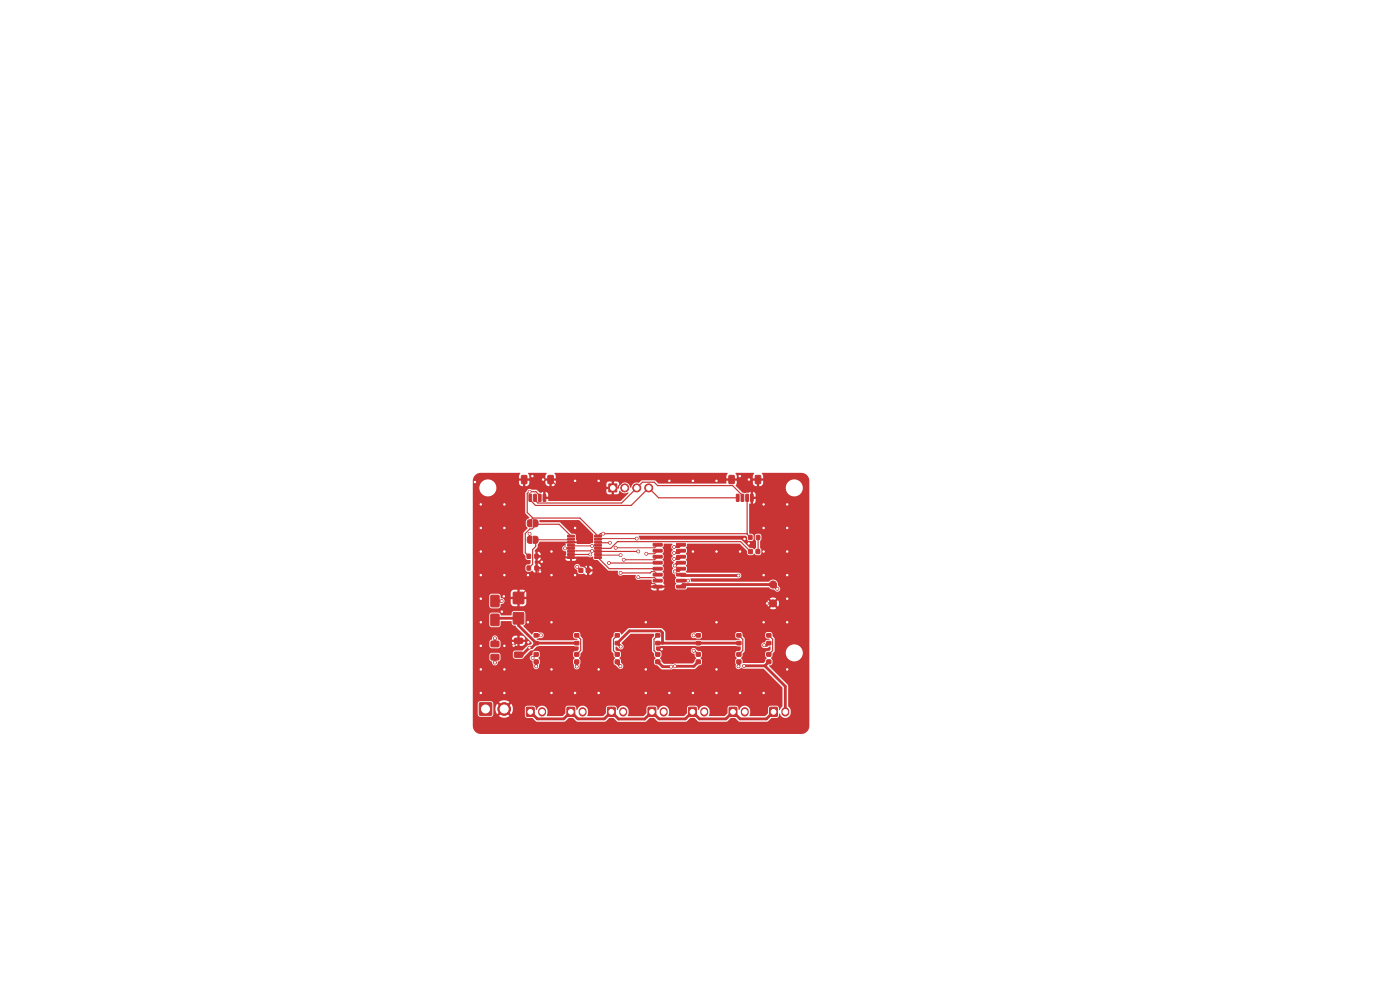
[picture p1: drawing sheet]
<svg xmlns="http://www.w3.org/2000/svg" width="297mm" height="210mm" viewBox="0 0 297 210" stroke-linecap="round" stroke-linejoin="round" font-family="sans-serif">
<g fill="#c83434" stroke="#c83434" stroke-width=".21">
<path d="M154.7 150.1h1.6v1.8h-1.6z"/>
<path d="M104.2 138.8h1.5l.2 .2v.9l-.3 .1h-1.3l-.2-.2z"/>
<path d="M104.2 136h1.5l.2 .2v.9l-.3 .1h-1.3l-.2-.2z"/>
<path d="M158.8 113.6h.7v.8h-.7z"/>
<path d="M160.5 113.6h.7v.8h-.7z"/>
<path d="M139.1 136.1h.9v.7h-.9z"/>
<path d="M139.1 134.4h.9v.7h-.9z"/>
<path d="M122.8 120.6h.8v.8h-.8z"/>
<path d="M124.4 120.6h.8v.8h-.8z"/>
<path d="M111.8 117.6h.7v.8h-.7z"/>
<path d="M113.5 117.6h.7v.8h-.7z"/>
<path d="M112 113.9l.3-.1h.5v1.5l-.5-.1-.3-.1z"/>
<path d="M113.1 113.8h.7l.3 .3v.7l-.3 .4-.7 .1z"/>
<path d="M104.2 130.3h1.6v2.4h-1.6z"/>
<path d="M104.2 126.3h1.6v2.4h-1.6z"/>
<path d="M158.8 116.6h.8v.8h-.8z"/>
<path d="M160.4 116.6h.8v.8h-.8z"/>
<path d="M120.3 150.1h1.6v1.8h-1.6z"/>
<path d="M156.3 136.1h.9v.7h-.9z"/>
<path d="M156.3 134.4h.9v.7h-.9z"/>
<path d="M159.2 104.9h.6l-.1 1.5-.5-.1z"/>
<path d="M158.2 104.9h.6l-.1 1.5-.5-.1z"/>
<path d="M157.2 104.9h.6l-.1 1.5-.5-.1z"/>
<path d="M156.2 104.9h.6l-.1 1.5-.5-.1z"/>
<path d="M160.3 100.9l.8-.1 .3 .2v1.4l-.2 .2h-.7l-.3-.1z"/>
<path d="M154.7 100.9l.8-.1 .3 .2v1.4l-.2 .2h-.8l-.2-.1z"/>
<path d="M108.9 130h2.2v2.3h-2.2z"/>
<path d="M108.9 125.7h2.2v2.3h-2.2z"/>
<path d="M121.9 140h.9v.8h-.9z"/>
<path d="M121.9 138.4h.9v.8h-.9z"/>
<path d="M120.4 113.6l1.4-.1 .1 .4h-1.4z"/>
<path d="M120.4 114.2h1.4l.1 .3-1.4 .1z"/>
<path d="M120.4 114.9l1.4-.1 .1 .4h-1.4z"/>
<path d="M120.4 115.5h1.4l.1 .3-1.4 .1z"/>
<path d="M120.4 116.2l1.4-.1 .1 .4h-1.4z"/>
<path d="M120.4 116.8h1.4l.1 .3-1.4 .1z"/>
<path d="M120.4 117.5l1.4-.1 .1 .4h-1.4z"/>
<path d="M120.4 118.1h1.4l.1 .3-1.4 .1z"/>
<path d="M126.2 118.1h1.3l.1 .3-1.4 .1z"/>
<path d="M126.2 117.5l1.3-.1 .1 .4h-1.4z"/>
<path d="M126.2 116.8h1.3l.1 .3-1.4 .1z"/>
<path d="M126.2 116.2l1.3-.1 .1 .4h-1.4z"/>
<path d="M126.2 115.5h1.3l.1 .3-1.4 .1z"/>
<path d="M126.2 114.9l1.3-.1 .1 .4h-1.4z"/>
<path d="M126.2 114.2h1.3l.1 .3-1.4 .1z"/>
<path d="M126.2 113.6l1.3-.1 .1 .4h-1.4z"/>
<path d="M163.3 150.1h1.6v1.8h-1.6z"/>
<path d="M147.7 136.1h.9v.7h-.9z"/>
<path d="M147.7 134.4h.9v.7h-.9z"/>
<path d="M112 110.4l.3-.1h.5v1.5l-.5-.1-.3-.1z"/>
<path d="M113.1 110.3h.7l.3 .3v.7l-.3 .4-.7 .1z"/>
<path d="M162.7 140h.8v.8h-.8z"/>
<path d="M162.7 138.4h.8v.8h-.8z"/>
<path d="M130.5 140h.9v.8h-.9z"/>
<path d="M130.5 138.4h.9v.8h-.9z"/>
<path d="M121.9 136.1h.9v.7h-.9z"/>
<path d="M121.9 134.4h.9v.7h-.9z"/>
<path d="M137.5 150.1h1.6v1.8h-1.6z"/>
<path d="M111.7 150.1h1.6v1.8h-1.6z"/>
<path d="M113.3 136.1h.9v.7h-.9z"/>
<path d="M113.3 134.4h.9v.7h-.9z"/>
<path d="M115.2 104.9h.6l-.1 1.5-.5-.1z"/>
<path d="M114.2 104.9h.6l-.1 1.5-.5-.1z"/>
<path d="M113.2 104.9h.6l-.1 1.5-.5-.1z"/>
<path d="M112.2 104.9h.6l-.1 1.5-.5-.1z"/>
<path d="M116.3 100.9l.8-.1 .3 .2v1.4l-.2 .2h-.8l-.2-.1z"/>
<path d="M110.7 100.9l.9-.1 .2 .2v1.4l-.2 .2h-.8l-.2-.1z"/>
<path d="M113.3 140h.9v.8h-.9z"/>
<path d="M113.3 138.4h.9v.8h-.9z"/>
<path d="M162.7 136.1h.8v.7h-.8z"/>
<path d="M162.7 134.4h.8v.7h-.8z"/>
<path d="M111.8 120.1h.7v.8h-.7z"/>
<path d="M113.5 120.1h.7v.8h-.7z"/>
<path d="M147.7 140h.9v.8h-.9z"/>
<path d="M147.7 138.4h.9v.8h-.9z"/>
<path d="M101.7 149.1h2.6v2.6h-2.6z"/>
<path d="M146.1 150.1h1.6v1.8h-1.6z"/>
<path d="M130.5 136.1h.9v.7h-.9z"/>
<path d="M130.5 134.4h.9v.7h-.9z"/>
<path d="M138.6 115.3h1.8l.1 .5h-1.9z"/>
<path d="M138.6 116.6l1.8-.1 .1 .5-1.9 .1z"/>
<path d="M138.6 117.8h1.8l.1 .5-1.9 .1z"/>
<path d="M138.6 119.1h1.8l.1 .5-1.9 .1z"/>
<path d="M138.6 120.4l1.8-.1 .1 .5-1.9 .1z"/>
<path d="M138.6 121.6h1.8l.1 .5-1.9 .1z"/>
<path d="M138.6 122.9h1.8l.1 .5-1.9 .1z"/>
<path d="M138.6 124.2h1.8l.1 .5h-1.9z"/>
<path d="M143.5 124.2h1.9v.5h-1.8z"/>
<path d="M143.5 122.9h1.9v.5l-1.8 .1z"/>
<path d="M143.5 121.6h1.9v.5l-1.8 .1z"/>
<path d="M143.5 120.4l1.9-.1v.5l-1.8 .1z"/>
<path d="M143.5 119.1h1.9v.5l-1.8 .1z"/>
<path d="M143.5 117.8h1.9v.5l-1.8 .1z"/>
<path d="M143.5 116.6l1.9-.1v.5l-1.8 .1z"/>
<path d="M143.5 115.3h1.9v.5h-1.8z"/>
<path d="M109.2 138.4l1.5-.1 .2 .3v.7l-.3 .2-1.3-.1-.2-.2z"/>
<path d="M109.2 135.4h1.5l.2 .2v.7l-.3 .2h-1.3l-.2-.2z"/>
<path d="M156.3 140h.9v.8h-.9z"/>
<path d="M156.3 138.4h.9v.8h-.9z"/>
<path d="M129.1 102.7h1.7v1.7h-1.7z"/>
<path d="M139.1 140h.9v.8h-.9z"/>
<path d="M139.1 138.4h.9v.8h-.9z"/>
<path d="M128.9 150.1h1.6v1.8h-1.6z"/>
<circle cx="164" cy="128" r=".75"/>
<circle cx="164" cy="124" r=".75"/>
<circle cx="107" cy="150.4" r="1.35"/>
<circle cx="132.5" cy="103.5" r=".85"/>
<circle cx="135.1" cy="103.5" r=".85"/>
<circle cx="137.6" cy="103.5" r=".85"/>
<circle cx="122" cy="147" r=".3"/>
<circle cx="112" cy="132" r=".3"/>
<circle cx="157.9" cy="114.3" r=".3"/>
<circle cx="114.6" cy="121.2" r=".3"/>
<circle cx="162" cy="122" r=".3"/>
<circle cx="117" cy="122" r=".3"/>
<circle cx="158.8" cy="115.3" r=".3"/>
<circle cx="167" cy="132" r=".3"/>
<circle cx="127" cy="102" r=".3"/>
<circle cx="152" cy="102" r=".3"/>
<circle cx="162" cy="117" r=".3"/>
<circle cx="117" cy="117" r=".3"/>
<circle cx="147" cy="117" r=".3"/>
<circle cx="106.9" cy="126.5" r=".3"/>
<circle cx="106.5" cy="129.7" r=".3"/>
<circle cx="107" cy="137" r=".3"/>
<circle cx="167" cy="122" r=".3"/>
<circle cx="112.9" cy="101" r=".3"/>
<circle cx="102" cy="147" r=".3"/>
<circle cx="114.9" cy="119.2" r=".3"/>
<circle cx="152" cy="142" r=".3"/>
<circle cx="102" cy="122" r=".3"/>
<circle cx="162" cy="132" r=".3"/>
<circle cx="117" cy="147" r=".3"/>
<circle cx="140.4" cy="137.7" r=".3"/>
<circle cx="102" cy="137" r=".3"/>
<circle cx="102" cy="132" r=".3"/>
<circle cx="162" cy="107" r=".3"/>
<circle cx="107" cy="112" r=".3"/>
<circle cx="107" cy="147" r=".3"/>
<circle cx="117" cy="142" r=".3"/>
<circle cx="157" cy="117" r=".3"/>
<circle cx="122" cy="112" r=".3"/>
<circle cx="122" cy="102" r=".3"/>
<circle cx="158.9" cy="101.7" r=".3"/>
<circle cx="127" cy="142" r=".3"/>
<circle cx="152" cy="132" r=".3"/>
<circle cx="157" cy="147" r=".3"/>
<circle cx="102" cy="112" r=".3"/>
<circle cx="137" cy="147" r=".3"/>
<circle cx="152" cy="117" r=".3"/>
<circle cx="147" cy="102" r=".3"/>
<circle cx="107" cy="107" r=".3"/>
<circle cx="137" cy="132" r=".3"/>
<circle cx="156.9" cy="101" r=".3"/>
<circle cx="167" cy="127" r=".3"/>
<circle cx="162" cy="147" r=".3"/>
<circle cx="102" cy="117" r=".3"/>
<circle cx="167" cy="142" r=".3"/>
<circle cx="107" cy="142" r=".3"/>
<circle cx="115.2" cy="101.7" r=".3"/>
<circle cx="100.8" cy="102.3" r=".3"/>
<circle cx="127" cy="147" r=".3"/>
<circle cx="112" cy="122" r=".3"/>
<circle cx="107" cy="117" r=".3"/>
<circle cx="152" cy="147" r=".3"/>
<circle cx="122" cy="122" r=".3"/>
<circle cx="142" cy="147" r=".3"/>
<circle cx="102" cy="142" r=".3"/>
<circle cx="167" cy="107" r=".3"/>
<circle cx="107" cy="122" r=".3"/>
<circle cx="167" cy="112" r=".3"/>
<circle cx="109" cy="137" r=".3"/>
<circle cx="162" cy="112" r=".3"/>
<circle cx="117" cy="132" r=".3"/>
<circle cx="102" cy="127" r=".3"/>
<circle cx="112.1" cy="136.3" r=".3"/>
<circle cx="102" cy="107" r=".3"/>
<circle cx="167" cy="117" r=".3"/>
<circle cx="147" cy="147" r=".3"/>
<circle cx="162.7" cy="128" r=".3"/>
<circle cx="142" cy="102" r=".3"/>
<circle cx="137" cy="142" r=".3"/>
<circle cx="128" cy="113.2" r=".3"/>
<circle cx="112.4" cy="104.3" r=".3"/>
<circle cx="122.5" cy="120.2" r=".3"/>
<circle cx="112.4" cy="113.2" r=".3"/>
<circle cx="135.1" cy="114.3" r=".3"/>
<circle cx="129.4" cy="115.1" r=".3"/>
<circle cx="130.6" cy="116.2" r=".3"/>
<circle cx="125.6" cy="115.8" r=".3"/>
<circle cx="137.1" cy="117.5" r=".3"/>
<circle cx="119.9" cy="116.3" r=".3"/>
<circle cx="125.6" cy="116.9" r=".3"/>
<circle cx="132.3" cy="118.7" r=".3"/>
<circle cx="125.2" cy="117.6" r=".3"/>
<circle cx="129.2" cy="119.4" r=".3"/>
<circle cx="131.7" cy="121.5" r=".3"/>
<circle cx="131.7" cy="117.8" r=".3"/>
<circle cx="135.4" cy="117" r=".3"/>
<circle cx="135.4" cy="122.4" r=".3"/>
<circle cx="105" cy="140.5" r=".3"/>
<circle cx="105" cy="135.4" r=".3"/>
<circle cx="106.4" cy="127.5" r=".3"/>
<circle cx="164.9" cy="124.9" r=".3"/>
<circle cx="131.7" cy="137.2" r=".3"/>
<circle cx="162.1" cy="136.9" r=".3"/>
<circle cx="112.3" cy="137.4" r=".3"/>
<circle cx="143" cy="116" r=".3"/>
<circle cx="113.8" cy="141.4" r=".3"/>
<circle cx="143" cy="117.3" r=".3"/>
<circle cx="122.4" cy="141.4" r=".3"/>
<circle cx="143" cy="118.6" r=".3"/>
<circle cx="131.6" cy="141.3" r=".3"/>
<circle cx="143.2" cy="120" r=".3"/>
<circle cx="142.4" cy="141.4" r=".3"/>
<circle cx="143.2" cy="141.3" r=".3"/>
<circle cx="143.2" cy="121.2" r=".3"/>
<circle cx="156.7" cy="141.3" r=".3"/>
<circle cx="156.7" cy="122.1" r=".3"/>
<circle cx="157.8" cy="141.2" r=".3"/>
<circle cx="146" cy="123.2" r=".3"/>
<circle cx="113" cy="139.6" r=".3"/>
<circle cx="114.7" cy="134.8" r=".3"/>
<circle cx="147.2" cy="134.8" r=".3"/>
<circle cx="147.2" cy="138" r=".3"/>
</g>
<path d="M115 150.9v.3M123.6 150.9v.3M132.2 150.9v.3M140.8 150.9v.3M149.4 150.9v.3M158 150.9v.3M166.6 150.9v.3" fill="none" stroke="#c83434" stroke-width="1.7"/>
<g fill="none" stroke="#c83434" stroke-width=".25">
<path d="M111.2 101.7h5.6l1.8 1.8h12.6v-.4l1.4-1.4h28.2M112.4 113.2v1.3M112.5 105.6v.5l1.1 1.1h20.3l3.7-3.7 2.1 2.1h16.8M113 109.9l-.6 .7v.4M113 109.9h10l3.9 3.8 .5-.5h31.1M113.5 105.6v.5l.6 .6h17.8l4.4-4.4h2.5l.7 .7h15.9l2.1 2.1v.5M113.6 111l.3 .2M113.6 114.5v1.4l-.6 .7v3.1l-.8 .8M113.8 118v2.5l.8 .7v1.1l-4.6 4.6M113.9 111.2h4.7l2.5 2.5M113.9 111.2l-1 1h-.5l-1 1v4.1l.8 .7M114.5 105.6v-.5l-.8-.8h-1.5l-.4 .4v4l1.2 1.2"/>
<path d="M115.5 101.7v3.9M117.3 115.1v3.1M119.9 116.3h1.2M121.1 118.3h.9l2.8 2.7v2.8M121.1 115.7h.1M121.1 117h.1M121.1 117.6h4.1M122.3 116.9h3.3M126.9 115l2.5 .1M126.9 116.3h2.7l1.4-1.4h26.1l2.1 2.1M126.9 117h8.5M126.9 118.3l2.3 2.3h10.3"/>
<path d="M135.4 117h.1M139.5 119.4h-10.3M158.5 105.6v7.7l.7 .7M159.2 117h.1M159.5 101.7v3.9M160.8 117h.1M160.8 114v3M110 135.9l-1 1.1M113.7 134.8h1M113.7 138.8l-.7 .8M122.4 134.8l.8 .8v2.4l-.8 .8M122.4 138.8h.1"/>
<path d="M122.5 120.2l.7 .8M130.9 134.8l-.8 .8v2.4l.8 .8M130.9 138.8h.1M135.4 122.4l2.8 .1M138.2 121.3l-.3 .2h-6.2M139.5 138.8h.1M139.5 134.8l-.8 .8v2.4l.8 .8M147.2 134.8h1M147.2 138h.2l.8 .8M148.2 138.8h.1M156.7 134.8l.9 .8v2.4l-.9 .8M156.7 138.8h.1"/>
<path d="M162.7 128h1.3M163.1 134.8l.8 .8v2.4l-.8 .8M163.1 138.8h.1"/>
</g>
<g fill="none" stroke="#c83434" stroke-width=".21">
<path d="M113.8 118.2h7.2l.1 .1M121.1 115l-.1 .1h-3.7M121.1 114.4l-.1 .1h-7.4M121.1 115.7l.2 .1h4.3M122.3 116.9h-1l-.2 .1M126.9 117.6l.1 .2h4.7M135.1 114.3h-8.1l-.1 .1M139.5 115.6l-.6 .6h-8.3M139.5 116.8l-.6 .7h-1.8M139.5 118.1l-.6 .6h-6.6M124.8 123.8h14.1l.6 .6M138.2 121.3h.7l.6 .6"/>
<path d="M138.2 122.5h.7l.6 .7"/>
</g>
<g fill="none" stroke="#c83434" stroke-width=".6">
<path d="M144.5 119.4h-.7l-.6 .6M105 135.4v1.2M105 139.4v1.1M105 127.5h1.4M105 131.5l.4-.3h4.6v1.5l3.7 3.7M113.7 136.4h8.7M113.7 136.4l-.9 1h-.5l-1.5 1.5h-.8M139.5 136.4h17.2M140.5 136.4v-2.2l-.3-.4h-6.7l-2.6 2.6 .8 .8M143.2 121.1v.1M144.5 124.4l.4-.4h19.1l.9 .9M144.5 121.9l.2 .2h12"/>
<path d="M144.5 123.2h1.5M163.1 136.4l-.4 .5h-.6M112.5 151l1.5 1.5h5.6l1.5-1.5 1.5 1.5h5.6l1.5-1.5 1.5 1.5h5.6l1.5-1.5 1.5 1.5h5.6l1.5-1.5 1.5 1.5h5.6l1.5-1.5 1.5 1.5h5.6l1.5-1.5M113.7 140.4v1M122.4 140.4v1M130.9 140.4v.2l.7 .7M139.5 140.4h.1M139.5 140.4l1.1 1h1.8M148.2 140.4l-1 .9h-4M148.2 140.4h.1M156.7 140.4v1M157.8 141.2h4.4"/>
<path d="M162.2 141.2l4.4 4.4v5.4M163.1 140.4l-.9 .8M163.1 140.4h.1"/>
</g>
<path d="M144.5 115.6l-.5 .4h-1M144.5 116.8l-.5 .5h-1M144.5 118.1l-.5 .5h-1M144.5 120.6l-.5 .5h-.8" fill="none" stroke="#c83434" stroke-width=".45"/>
<path d="M100.7 100.9l.6-.4 .7-.2h8.3l.1 .1-.3 .5v.6h2.2v-.6l-.3-.4 .1-.2h3.8l.1 .1-.3 .5v.6h2.2v-.6l-.3-.4 .1-.2h36.6l.1 .1-.3 .5v.6h2.2v-.6l-.3-.4 .1-.2h3.8l.1 .1-.3 .5v.6h2.2v-.6l-.3-.4 .1-.2h8.3a1.7 1.7 0 0 1 1.7 1.7v52a1.7 1.7 0 0 1-1.7 1.7h-68a1.7 1.7 0 0 1-1.7-1.7v-4.7h1v2.2l.3 .5h2.8l.2-.4 .1-1.3h.4l.1 .7 .3 .5 .7-.7 .4 .4-.8 .7a1.83 1.83 0 0 0 2.3 0l-.7-.7 .3-.4 .7 .7 .3-.5 .1-.8h2.5v1.6l.2 .3 .3 .2h1.2l.9 .8h5.8l1-.8h.9l.9 .8h5.8l1-.8h.9l.9 .8h5.8l1-.8h.9l.9 .8h5.8l1-.8h.9l.9 .8h5.8l1-.8h.9l.9 .8h5.8l1-.8h1.1a.88 .88 0 0 0 .5-.9h.2a1.17 1.17 0 0 0 1.2 .9 1.17 1.17 0 0 0 1.1-1.1l-.1-.8-.5-.6v-4.4l-4-4.1 .1-.2a.52 .52 0 0 0 .6-.5v-.6l-.4-.4 .3-.3 .1-.7 .2-.2h2.6v.2a1.8 1.8 0 0 0 2.7 1.4 1.8 1.8 0 0 0 0-3 1.8 1.8 0 0 0-2.7 1.4h-2.6l.2-.3v-2.6l-.4-.6v-.4l-.3-.4h-.9l-.3 .2v.9l.2 .2 .7 .2-.1 .1-.6 .1-.4 .5a.61 .61 0 0 0-.7 .5 .61 .61 0 0 0 .5 .7l.9-.1 .4-.3 .2 .1v.6l-.2 .2-.6 .1-.3 .2-.1 .9 .4 .4-.7 1-4.4 .1-.1-.7-.3-.4 .3-.4v-.6l.5-.6v-2.5l-.5-.6v-.6l-.4-.2h-.7l-.4 .2v.9l.2 .2 .7 .2-.1 .1-.7 .1h-14.8l-.2-.1v-1h5.5a.68 .68 0 0 0 .9 .6l.3 .2 .9-.1 .2-.3v-.6l-.4-.4-1.1 .1a.6 .6 0 0 0-.8 .5h-5.5l-.1-.8-.8-.7h-6.7l-1.6 1.4-.6-.5h-.9l-.2 .4v.5l-.5 .5v2.6l.5 .6v.5l.3 .4-.3 .4v.9l.9 .8a.61 .61 0 0 0 1 0 .61 .61 0 0 0-.1-.9l-.3-.3v-.5l-.3-.4 .3-.4v-.7l-.2-.4h-.7l-.2-.2v-.7l.2-.1 .4 .4a.64 .64 0 0 0 1 0 .64 .64 0 0 0-.3-1v-.2l1.9-1.9h4.9l.1 .6-.5 .5v2.6l.5 .6v.5l.3 .4-.3 .4v.7l1.4 1.2 .3 .1h1.9l.4-.1h4.5l1-.8a.54 .54 0 0 0 .6-.5v-.6l-.3-.4 .3-.4v-.9l-.4-.2h-.5l-.3-.4a.61 .61 0 0 0-1.1 .1 .61 .61 0 0 0 .6 .8l.5 1-.3 .3v.4l-.5 .4h-3.8l-.4 .2-1.8-.1-.5-.4-.1-.5-.3-.2 .3-.5v-.9l-.4-.2-.5-.1-.2-.2v-.6l1-.2h15.9l1 .1v.7l-.2 .3h-.7l-.2 .4v.7l.3 .4-.3 .5 .2 1.6 .4 .3 .7-.4 .4 .2 4.3 .1 4 4v3.9l-.7 .8a.85 .85 0 0 0-.5-.9h-1.3l-.4 .2-.1 .2-.1 1.2-.6 .6h-3.3l.1-1.3a1.2 1.2 0 0 0-1.1-.9 1.2 1.2 0 0 0-1.2 .9h-.1a.66 .66 0 0 0-.6-.9h-1.2l-.4 .2-.1 .2-.1 1.2-.6 .6h-3.3l.2-1.1a1.2 1.2 0 0 0-1.2-1.1 1.2 1.2 0 0 0-1.2 .9h-.1a.66 .66 0 0 0-.6-.9h-1.2l-.4 .2-.1 .2-.1 1.2-.6 .6h-3.3l.2-1.1a1.2 1.2 0 0 0-1.2-1.1 1.2 1.2 0 0 0-1.2 .9h-.1a.66 .66 0 0 0-.6-.9h-1.2l-.4 .2-.1 .2-.1 1.2-.6 .6h-3.3l.2-1.1a1.2 1.2 0 0 0-1.2-1.1 1.2 1.2 0 0 0-1.2 .9h-.1a.66 .66 0 0 0-.6-.9h-1.2l-.4 .2-.1 .2-.1 1.2-.6 .6h-3.3l.2-1.1a1.2 1.2 0 0 0-1.2-1.1 1.2 1.2 0 0 0-1.2 .9h-.1a.66 .66 0 0 0-.6-.9h-1.2l-.4 .2-.1 .2-.1 1.2-.6 .6h-3.3l.2-1.1a1.2 1.2 0 0 0-1.2-1.1 1.2 1.2 0 0 0-1.2 .9h-.1a.66 .66 0 0 0-.6-.9h-1.3l-.5 .5h-2.5l-.4-.9-.7 .7-.3-.4 .7-.7a1.83 1.83 0 0 0-2.3 0l.8 .7-.4 .4-.7-.7-.4 1h-.4l-.1-1.1-.4-.4h-2.4l-.5 .5h-1v-10.3h3.5v.9l.3 .4a.37 .37 0 0 1 .3 .5 .66 .66 0 0 0 .9 .3 .66 .66 0 0 0 .4-.8l.3-.1 .2-.4v-.9l-.4-.4h-1.6l-.4 .5h-3.5v-2.8h3.5v.9l.5 .4h1.6l.3-.4v-.8h2.4l.4 .6 1.2 .1a.85 .85 0 0 0 1.2-.8h-1.2v.8h-.5v-.8l-3.5 .1-.2-.5-.4-.2 5.8 .1a.83 .83 0 0 0-1.2-.8v.8h-.5v-.8h-.7l-.4 .7h-3a.66 .66 0 0 0-.7-.8 .66 .66 0 0 0-.6 .9l-.3 .1-.2 .4h-3.5v-5.7h3.5v2.1l.4 .4h1.7l.3-.4 .1-.8h2.1l.1 .1a.64 .64 0 0 0 .8 .8l3.5 3.7-.2 .3-.7 .2-1.1 1.1h-1.5l-.3 .2-.2 .3 .1 1 .4 .3h1.4l.4-.3h1.3l.1 .4 .5 .4 .1 1.1a.61 .61 0 0 0 .6 .6 .61 .61 0 0 0 .7-.6l.1-1.3-.3-.5 .3-.4v-.7l-.4-.4h-.7a.86 .86 0 0 0-.5 .9l-.4 .2-.1 .3h-1.3l1.4-1.5 .5-.1 .9-.7 .5-.2 8.2 .1 .1 .7-.2 .3h-.7l-.2 .4v.7l.3 .4-.3 .5 .1 1.4a.61 .61 0 0 0 .6 .5 .61 .61 0 0 0 .7-.5l.1-1.4-.3-.5 .3-.4v-.6l.5-.6v-2.4l-.5-.7v-.4l-.2-.4h-.9l-.4 .2v.9l.2 .2 .7 .2-.1 .1-.7 .1h-7.3l-.5-.1v-.2l.5-.2a.65 .65 0 0 0 1-.5 .65 .65 0 0 0-1-.6l-1-.1-.6 .5-1.8-1.7 .5-.7v-2.1l-.2-.3-.4-.2h-1.9a.63 .63 0 0 0-.5 .8l-.1 .1h-2.1l-.5-.5-1.5-.1-.3 .2-.2 .4h-3.5v-4h3.5v2.1l.5 .5h59a1.24 1.24 0 0 0 1.4-.1l-.7-.6-.7 .6h-57.6l.4-.2 .1-.6 .7-.3h1.4l.3 .5 .5 .2h2l.4-.3 .1-.4h51.2l.2 .8 .6-.7h.8l.6 .7a1.24 1.24 0 0 0 0-1.4l-.6 .7h-.8l-.6-.7-.2 .6h-51.2v-.8h-1.4v1.5h-.5v-1.5h-1.4v.8h-1.4l.1-.5-.3-.4h56.6l.7 .6 .7-.6a1.24 1.24 0 0 0-1.4 0h-56.6l-.5-.2a.67 .67 0 0 0-.5-.8h-1.5l-.4 .5h-3.5v-.7h8v.8h3.3v-1.1l-.5-.4h-.9v1.5h-.5v-1.5l-.9 .1-.5 .6h-8v-1.1h37.8l.2 .4 .3 .1h1.9l.4-.2 .1-.3h-1.2v.5h-.5v-.5h-39v-11.5h10.7v4.2l.5 .5 .1 .7 1 .3-.1 .6-1 .5v1l.4 .3h.6l.4-.3 .4 .4 .8 .1a.69 .69 0 0 0 .6-.7h-.6v.7h-.5v-1.2l8.3-.1 .1 .4 .4 .3 .2 .7 .9 .2a.45 .45 0 0 1 .7 .1l.8 .1a.71 .71 0 0 0 .7-.7h-.7v.7h-.5v-1.2l1.2-.1a.71 .71 0 0 0-.7-.7v.8h-.5v-.8l-.3 .1a.45 .45 0 0 1-.7 .1l-.4-.1a.6 .6 0 0 0-.7-.5 .6 .6 0 0 0-.5 .6h-7.2l-.2-.5-.4-.2v.8h-.5l-.2-1.3 .9-.1 .4-.4h5.2l.4 .5h1.5l.4-.2 .2-.3h-1.1v.5h-.4v-.5h-6.2v-.2h-.6v.7h-.5v-1.2l1.1-.1a.69 .69 0 0 0-.6-.7v.8h-.5v-.7l-.2-.3a1.38 1.38 0 0 0 .7-1.4l.4-.5 7.9-.1-.2-.8a.49 .49 0 0 0-.4-.8h-.6l-2.4-2.4h-4.2l-.2-.4 8.5-.1 2.9 3v1.2a.67 .67 0 0 1-.6 .9h-2.7l-.1-.2h-1.9h-.6l.2 .5a.67 .67 0 0 0-.8 .6 .67 .67 0 0 0 .8 .7v.7l-.2 .4h4.9l.5 .1 .4-.1 .1 .1a.45 .45 0 0 0 .4 .6h.6l2.3 2.2 2 .1a.65 .65 0 0 0 .2 .9 .65 .65 0 0 0 .8 0h2.7a.7 .7 0 0 0 .1 .8 .7 .7 0 0 0 .8 .2h2.4l.2 .4a.39 .39 0 0 1-.2 .6v.2h2.9l-.3-.5 .1-.9a.41 .41 0 0 1 0-.7v-.6a.41 .41 0 0 1 0-.7l-.1-.6a.36 .36 0 0 1 .1-.6v-.6a.41 .41 0 0 1 0-.7l-.1-.6a.39 .39 0 0 1 .1-.7l-.1-.6a.39 .39 0 0 1 .1-.6l.1-.5h1.7l.1 .2-.2 .2a.72 .72 0 0 0 .3 1l-.1 .1a.69 .69 0 0 0 .1 1.1 .7 .7 0 0 0-.4 .8 .7 .7 0 0 0 .6 .6l-.4 .6 .2 .7a.69 .69 0 0 0-.2 .7 .69 .69 0 0 0 .5 .5l.4 .7-.3 .4v.6a.41 .41 0 0 1 0 .7v.6l.4 .2h1.8l.5-.4h17.2l.6 .4 .5 .1 .5 .4a.61 .61 0 0 0 .7-.2 .61 .61 0 0 0 0-.8l-.4-.3a1.09 1.09 0 0 0-.6-1.2 1.09 1.09 0 0 0-1.3 .4h-16.4l-.2-.6 .1-.1h10.1a.61 .61 0 0 0 .6-.6 .61 .61 0 0 0-.6-.6h-11l-.2-.3 .2-.3v-.7a.36 .36 0 0 1 0-.6v-.6a.41 .41 0 0 1 .1-.7l-.1-.6a.39 .39 0 0 1 .1-.7l-.1-.6a.39 .39 0 0 1 .1-.6l.1-.5h11l1.5 1.5 .1 .6 .2 .3 .9 .1 .4-.4 .4 .4h.7l.4-.5v-.7l-.2-.4v-1.4l.2-.4v-.8l-.4-.4h-.6l-.3 .3-.1 .8 .3 .5v1.4l-.4 .4-.4-.4h-.6l-1.8-1.7h-21.4l-.3-.8 22.7-.1 .3 .3 .1 .7 .9 .2 .4-.4v-.7l-.3-.4-.7-.2v-6.2l.2-.1 .7 .1 .4-.3 .1-.7h-.6v1h-.4v-1.5h1v-.5l-.2-.4-.4-.2v1.1h-.4v-1.1l-.5 .2-.8 .1-.5-.1-1.1-1.1h10.3a1.8 1.8 0 0 0 2.5 1.8 1.8 1.8 0 0 0 .4-3.1 1.8 1.8 0 0 0-2.9 1v.3h-10.3l-.3-.4 .2-.6h3.4l.4 .7h.9a.84 .84 0 0 0 .9-1.1h-.9v1.1h-.5v-1.1h-.8v.4h-3.4v-.4h-2.2l-.1 .6h-14.3l-.9-.7h-2.6l-.7 .5a1.27 1.27 0 0 0-1.7 1.1h-.1a1.23 1.23 0 0 0-.9-1.1 1.23 1.23 0 0 0-1.4 .5v-.1a.54 .54 0 0 0-.5-.6h-.7v.9h-.5v-.9l-.9 .1-.2 1h1v.5h-1l.1 .7 .3 .3 .7 .1v-1h.5v1l.8-.1 .3-.2 .1-.5a1.48 1.48 0 0 0 1.9 .4v.2l-1.7 1.6h-15.2l-.1-.4-.7-.1-.1-.2-.3-.1v-.1h1.1v-.5l-.2-.4-.3-.2v1.1h-.6v-1.1l-.6 .2-.7-.6h-1.1a.62 .62 0 0 0-1.1 .3l-.3 .4v4.2l.9 1.1-.5 .2-.2 .4v.9l.3 .6-.8 .9-.1 .3h-10.7v-9.8h1.4v.2a1.8 1.8 0 0 0 2.4 1.6 1.8 1.8 0 0 0 .8-2.8h5.2l.4 .7h.9a.75 .75 0 0 0 .9-.7h3.4l.4 .7h.9a.75 .75 0 0 0 .9-.7v-.4h-.9v1.1h-.4v-1.1h-.9v.4h-3.4v-.4h-.9v1.1h-.5v-1.1h-.8v.4h-5.2a1.8 1.8 0 0 0-1.9-.6 1.8 1.8 0 0 0-1.3 1.6h-1.4v-1.7z" fill="#c83434"/>
<g fill="#fff" stroke="#fff" stroke-width=".21">
<circle cx="122" cy="147" r=".15"/>
<circle cx="112" cy="132" r=".15"/>
<circle cx="157.9" cy="114.3" r=".15"/>
<circle cx="114.6" cy="121.2" r=".15"/>
<circle cx="162" cy="122" r=".15"/>
<circle cx="117" cy="122" r=".15"/>
<circle cx="158.8" cy="115.3" r=".15"/>
<circle cx="167" cy="132" r=".15"/>
<circle cx="127" cy="102" r=".15"/>
<circle cx="152" cy="102" r=".15"/>
<circle cx="162" cy="117" r=".15"/>
<circle cx="117" cy="117" r=".15"/>
<circle cx="147" cy="117" r=".15"/>
<circle cx="106.9" cy="126.5" r=".15"/>
<circle cx="106.5" cy="129.7" r=".15"/>
<circle cx="107" cy="137" r=".15"/>
<circle cx="167" cy="122" r=".15"/>
<circle cx="112.9" cy="101" r=".15"/>
<circle cx="102" cy="147" r=".15"/>
<circle cx="114.9" cy="119.2" r=".15"/>
<circle cx="152" cy="142" r=".15"/>
<circle cx="102" cy="122" r=".15"/>
<circle cx="162" cy="132" r=".15"/>
<circle cx="117" cy="147" r=".15"/>
<circle cx="140.4" cy="137.7" r=".15"/>
<circle cx="102" cy="137" r=".15"/>
<circle cx="102" cy="132" r=".15"/>
<circle cx="162" cy="107" r=".15"/>
<circle cx="107" cy="112" r=".15"/>
<circle cx="107" cy="147" r=".15"/>
<circle cx="117" cy="142" r=".15"/>
<circle cx="157" cy="117" r=".15"/>
<circle cx="122" cy="112" r=".15"/>
<circle cx="122" cy="102" r=".15"/>
<circle cx="158.9" cy="101.7" r=".15"/>
<circle cx="127" cy="142" r=".15"/>
<circle cx="152" cy="132" r=".15"/>
<circle cx="157" cy="147" r=".15"/>
<circle cx="102" cy="112" r=".15"/>
<circle cx="137" cy="147" r=".15"/>
<circle cx="152" cy="117" r=".15"/>
<circle cx="147" cy="102" r=".15"/>
<circle cx="107" cy="107" r=".15"/>
<circle cx="137" cy="132" r=".15"/>
<circle cx="156.9" cy="101" r=".15"/>
<circle cx="167" cy="127" r=".15"/>
<circle cx="162" cy="147" r=".15"/>
<circle cx="102" cy="117" r=".15"/>
<circle cx="167" cy="142" r=".15"/>
<circle cx="107" cy="142" r=".15"/>
<circle cx="115.2" cy="101.7" r=".15"/>
<circle cx="100.8" cy="102.3" r=".15"/>
<circle cx="127" cy="147" r=".15"/>
<circle cx="112" cy="122" r=".15"/>
<circle cx="107" cy="117" r=".15"/>
<circle cx="152" cy="147" r=".15"/>
<circle cx="122" cy="122" r=".15"/>
<circle cx="142" cy="147" r=".15"/>
<circle cx="102" cy="142" r=".15"/>
<circle cx="167" cy="107" r=".15"/>
<circle cx="107" cy="122" r=".15"/>
<circle cx="167" cy="112" r=".15"/>
<circle cx="109" cy="137" r=".15"/>
<circle cx="162" cy="112" r=".15"/>
<circle cx="117" cy="132" r=".15"/>
<circle cx="102" cy="127" r=".15"/>
<circle cx="112.1" cy="136.3" r=".15"/>
<circle cx="102" cy="107" r=".15"/>
<circle cx="167" cy="117" r=".15"/>
<circle cx="147" cy="147" r=".15"/>
<circle cx="162.7" cy="128" r=".15"/>
<circle cx="142" cy="102" r=".15"/>
<circle cx="137" cy="142" r=".15"/>
<circle cx="128" cy="113.2" r=".15"/>
<circle cx="112.3" cy="104.3" r=".15"/>
<circle cx="122.5" cy="120.2" r=".15"/>
<circle cx="112.3" cy="113.2" r=".15"/>
<circle cx="135.1" cy="114.3" r=".15"/>
<circle cx="129.4" cy="115.1" r=".15"/>
<circle cx="130.6" cy="116.2" r=".15"/>
<circle cx="125.6" cy="115.8" r=".15"/>
<circle cx="137.1" cy="117.5" r=".15"/>
<circle cx="119.9" cy="116.3" r=".15"/>
<circle cx="125.6" cy="116.9" r=".15"/>
<circle cx="132.3" cy="118.7" r=".15"/>
<circle cx="125.2" cy="117.6" r=".15"/>
<circle cx="129.2" cy="119.4" r=".15"/>
<circle cx="131.7" cy="121.5" r=".15"/>
<circle cx="131.7" cy="117.8" r=".15"/>
<circle cx="135.4" cy="117" r=".15"/>
<circle cx="135.4" cy="122.4" r=".15"/>
<circle cx="105" cy="140.5" r=".15"/>
<circle cx="105" cy="135.4" r=".15"/>
<circle cx="106.4" cy="127.5" r=".15"/>
<circle cx="164.9" cy="124.9" r=".15"/>
<circle cx="131.7" cy="137.2" r=".15"/>
<circle cx="162.1" cy="136.9" r=".15"/>
<circle cx="112.3" cy="137.4" r=".15"/>
<circle cx="143" cy="116" r=".15"/>
<circle cx="113.7" cy="141.4" r=".15"/>
<circle cx="143" cy="117.3" r=".15"/>
<circle cx="122.3" cy="141.4" r=".15"/>
<circle cx="143" cy="118.6" r=".15"/>
<circle cx="131.6" cy="141.3" r=".15"/>
<circle cx="143.2" cy="120" r=".15"/>
<circle cx="142.4" cy="141.4" r=".15"/>
<circle cx="143.2" cy="141.3" r=".15"/>
<circle cx="143.2" cy="121.2" r=".15"/>
<circle cx="156.7" cy="141.4" r=".15"/>
<circle cx="156.7" cy="122.1" r=".15"/>
<circle cx="157.8" cy="141.2" r=".15"/>
<circle cx="146" cy="123.2" r=".15"/>
<circle cx="113" cy="139.6" r=".15"/>
<circle cx="114.7" cy="134.8" r=".15"/>
<circle cx="147.2" cy="134.8" r=".15"/>
<circle cx="147.2" cy="138" r=".15"/>
<circle cx="155.5" cy="151" r=".5"/>
<circle cx="158" cy="151" r=".5"/>
<circle cx="168.5" cy="103.5" r="1.6"/>
<circle cx="121.1" cy="151" r=".5"/>
<circle cx="123.6" cy="151" r=".5"/>
<circle cx="164.1" cy="151" r=".5"/>
<circle cx="166.6" cy="151" r=".5"/>
<circle cx="138.3" cy="151" r=".5"/>
<circle cx="140.8" cy="151" r=".5"/>
<circle cx="112.5" cy="151" r=".5"/>
<circle cx="115" cy="151" r=".5"/>
<circle cx="103" cy="150.4" r=".85"/>
<circle cx="107" cy="150.4" r=".85"/>
<circle cx="146.9" cy="151" r=".5"/>
<circle cx="149.4" cy="151" r=".5"/>
<circle cx="103.5" cy="103.5" r="1.6"/>
<circle cx="130" cy="103.5" r=".5"/>
<circle cx="132.5" cy="103.5" r=".5"/>
<circle cx="135.1" cy="103.5" r=".5"/>
<circle cx="137.6" cy="103.5" r=".5"/>
<circle cx="168.5" cy="138.5" r="1.6"/>
<circle cx="129.7" cy="151" r=".5"/>
<circle cx="132.2" cy="151" r=".5"/>
</g>
</svg>
